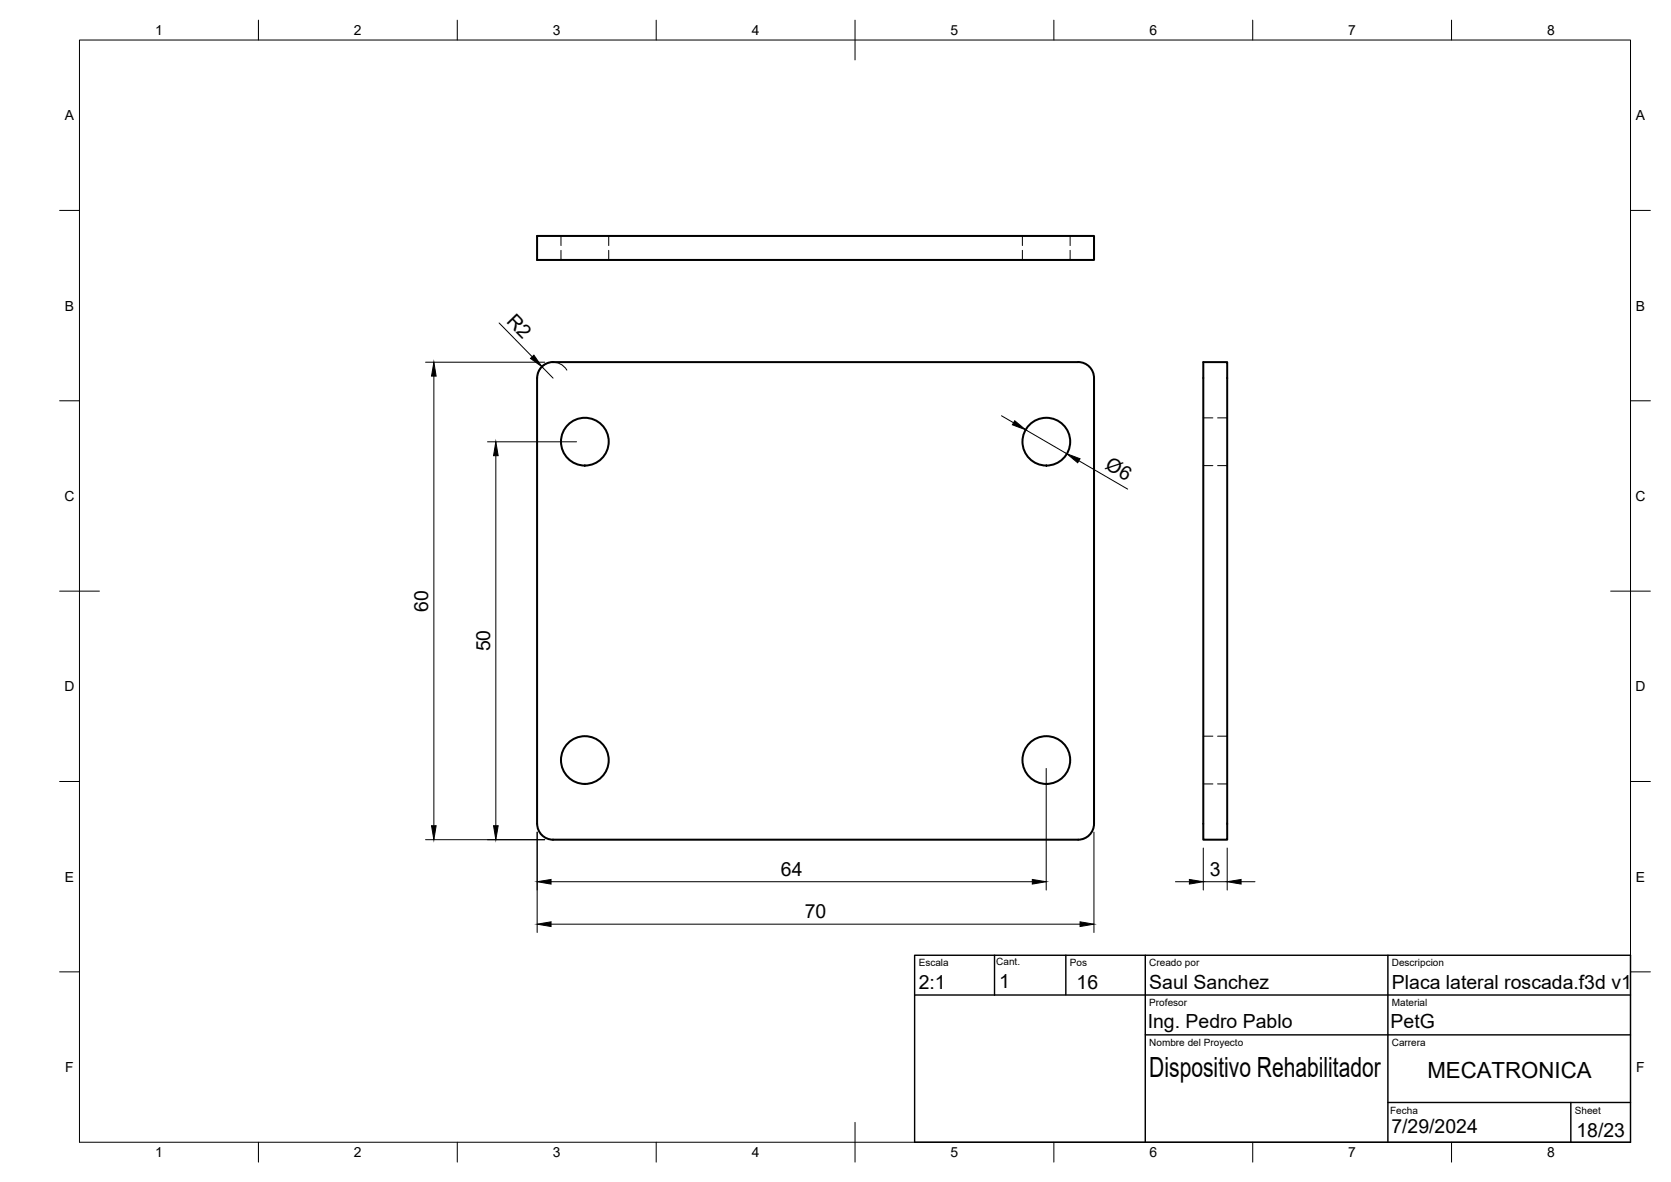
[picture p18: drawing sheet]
<svg xmlns="http://www.w3.org/2000/svg" width="420mm" height="297mm" viewBox="0 0 420 297" stroke-linecap="round" stroke-linejoin="round" font-family="sans-serif">
<defs><g id="words">
<text font-size="7" x="289" y="270.6">Dispositivo Rehabilitador</text>
<text font-size="5.6" x="358.9" y="270.9">MECATRONICA</text>
<g font-size="4.9">
<text x="127.2" y="80.9" transform="rotate(46 127.2 80.9)">R2</text>
<text x="277.7" y="117.7" transform="rotate(30 277.7 117.7)">Ø6</text>
<text x="107.6" y="153.7" transform="rotate(-90 107.6 153.7)">60</text>
<text x="123.2" y="163.7" transform="rotate(-90 123.2 163.7)">50</text>
<text x="196.4" y="220.1">64</text>
<text x="304.2" y="220.1">3</text>
<text x="202.4" y="230.8">70</text>
<text x="231" y="248.5">2:1</text>
<text x="251.2" y="248.2">1</text>
<text x="270.7" y="248.4">16</text>
<text x="289" y="248.5">Saul Sanchez</text>
<text x="350" y="248.5">Placa lateral roscada.f3d v1</text>
<text x="288.6" y="258.3">Ing. Pedro Pablo</text>
<text x="349.7" y="258.4">PetG</text>
<text x="349.8" y="284.8">7/29/2024</text>
<text x="396.4" y="285.7">18/23</text>
</g>
<g font-size="3.5">
<text x="39" y="8.8">1</text>
<text x="89" y="8.8">2</text>
<text x="139" y="8.8">3</text>
<text x="189" y="8.8">4</text>
<text x="239" y="8.8">5</text>
<text x="289" y="8.8">6</text>
<text x="339" y="8.8">7</text>
<text x="389" y="8.8">8</text>
<text x="16.3" y="30.2">A</text>
<text x="411.3" y="30.2">A</text>
<text x="16.3" y="78">B</text>
<text x="411.3" y="78">B</text>
<text x="16.2" y="125.9">C</text>
<text x="411.2" y="125.9">C</text>
<text x="16.2" y="173.7">D</text>
<text x="411.2" y="173.7">D</text>
<text x="16.3" y="221.6">E</text>
<text x="411.3" y="221.6">E</text>
<text x="16.4" y="269.4">F</text>
<text x="411.4" y="269.4">F</text>
<text x="39" y="290.8">1</text>
<text x="89" y="290.8">2</text>
<text x="139" y="290.8">3</text>
<text x="189" y="290.8">4</text>
<text x="239" y="290.8">5</text>
<text x="289" y="290.8">6</text>
<text x="339" y="290.8">7</text>
<text x="389" y="290.8">8</text>
</g>
<g font-size="2.5">
<text x="231" y="242.9">Escala</text>
<text x="250.5" y="242.5">Cant.</text>
<text x="269" y="242.9">Pos</text>
<text x="289" y="242.9">Creado por</text>
<text x="350" y="242.9">Descripcion</text>
<text x="289" y="252.8">Profesor</text>
<text x="350" y="252.8">Material</text>
<text x="289" y="262.9">Nombre del Proyecto</text>
<text x="350" y="262.9">Carrera</text>
<text x="349.5" y="280">Fecha</text>
<text x="396" y="279.9">Sheet</text>
</g>
</g></defs>
<!-- layer: Visible -->
<g fill="none" stroke="#000" stroke-width=".51">
<path d="M135 59.3h140.1v6h-140.1zM135 95v112M139 91h132.1M139.1 91a4 4 0 0 0-4 4M271.1 91a4 4 0 0 1 4 4v112a4 4 0 0 1-4 4M302.6 91h6v120h-6zM135.1 207a4 4 0 0 0 4 4h132"/>
<circle cx="147.1" cy="111" r="6"/>
<circle cx="263.1" cy="111" r="6"/>
<circle cx="147.1" cy="191" r="6"/>
<circle cx="263.1" cy="191" r="6"/>
</g>
<!-- layer: Hidden -->
<g fill="none" stroke="#000" stroke-width=".25">
<path d="M141.1 59.3v2.4M153.1 59.3v2.4M257.1 59.3v2.4M269.1 59.3v2.4M141.1 62.9v2.4M153.1 62.9v2.4M257.1 62.9v2.4M269.1 62.9v2.4M302.6 105h2.4M302.6 117h2.4M306.2 105h2.4M306.2 117h2.4"/>
<path d="M302.6 185h2.4M302.6 197h2.4M306.2 185h2.4M306.2 197h2.4"/>
</g>
<!-- layer: BORDER -->
<g fill="none" stroke="#000" stroke-width=".25">
<path d="M20 10.1h390v276.9h-390zM65 5.1v5M115 5.1v5M165 5.1v5M215 5.1v10M265 5.1v5M315 5.1v5M365 5.1v5M15 52.9h5M410 52.9h5M15 100.7h5M410 100.7h5"/>
<path d="M15 148.6h10M405 148.6h10M15 196.4h5M410 196.4h5M15 244.2h5M410 244.2h5M65 287v5M115 287v5M165 287v5M215 282.1v9.9M265 287v5M315 287v5"/>
<path d="M365 287v5"/>
</g>
<!-- layer: FD_Dimensions -->
<g fill="none" stroke="#000" stroke-width=".25">
<path d="M107 91h30M109.1 94.5v113M125.5 81.2l8.3 8.4M136.3 92.2l2.8 2.8M142.5 93a4 4 0 0 0-3.9-1.9 4 4 0 0 0-3.4 2.8M122.6 111h22.4M124.7 114.5v93M251.8 104.5l3 1.7M257.9 108l10.3 6M271.3 115.8l12.2 7.1M263.1 193.1v30.6M107 211h30"/>
<path d="M135.1 209.1v25.2M275.1 209.1v25.2M302.6 213.1v10.6M308.6 213.1v10.6M138.6 232.2h133M138.6 221.6h121M295.6 221.6h3.5M302.6 221.6h6M312.1 221.6h3.5"/>
</g>
<g fill="#000" stroke="#000" stroke-width=".25">
<path d="M109.1 91l.6 3.5h-1.2zM133.4 90.1l.8-.9 2.1 3zM124.7 111l.6 3.5h-1.2zM255.1 105.7l2.8 2.3-3.3-1.2zM268.2 114l3.4 1.3-.6 1zM108.5 207.5h1.2l-.6 3.5zM124.1 207.5h1.2l-.6 3.5zM135.1 232.2l3.5-.5v1.1zM135.1 221.6l3.5-.6v1.2zM259.6 221l3.5 .6-3.5 .6zM271.6 231.7l3.5 .5-3.5 .6zM299.1 221l3.5 .6-3.5 .6z"/>
<path d="M308.6 221.6l3.5-.6v1.2z"/>
</g>
<!-- layer: TITLEBLOCK -->
<path d="M230 240.1h180v46.9h-180zM230 250h180M250.1 240.1v10M268 240.1v9.9M288 240.1v46.9M349 240.1v46.9M288 260.1h122M349 277.1h61M395 277.1v9.9" fill="none" stroke="#000" stroke-width=".36"/>
<use href="#words"/>
</svg>
